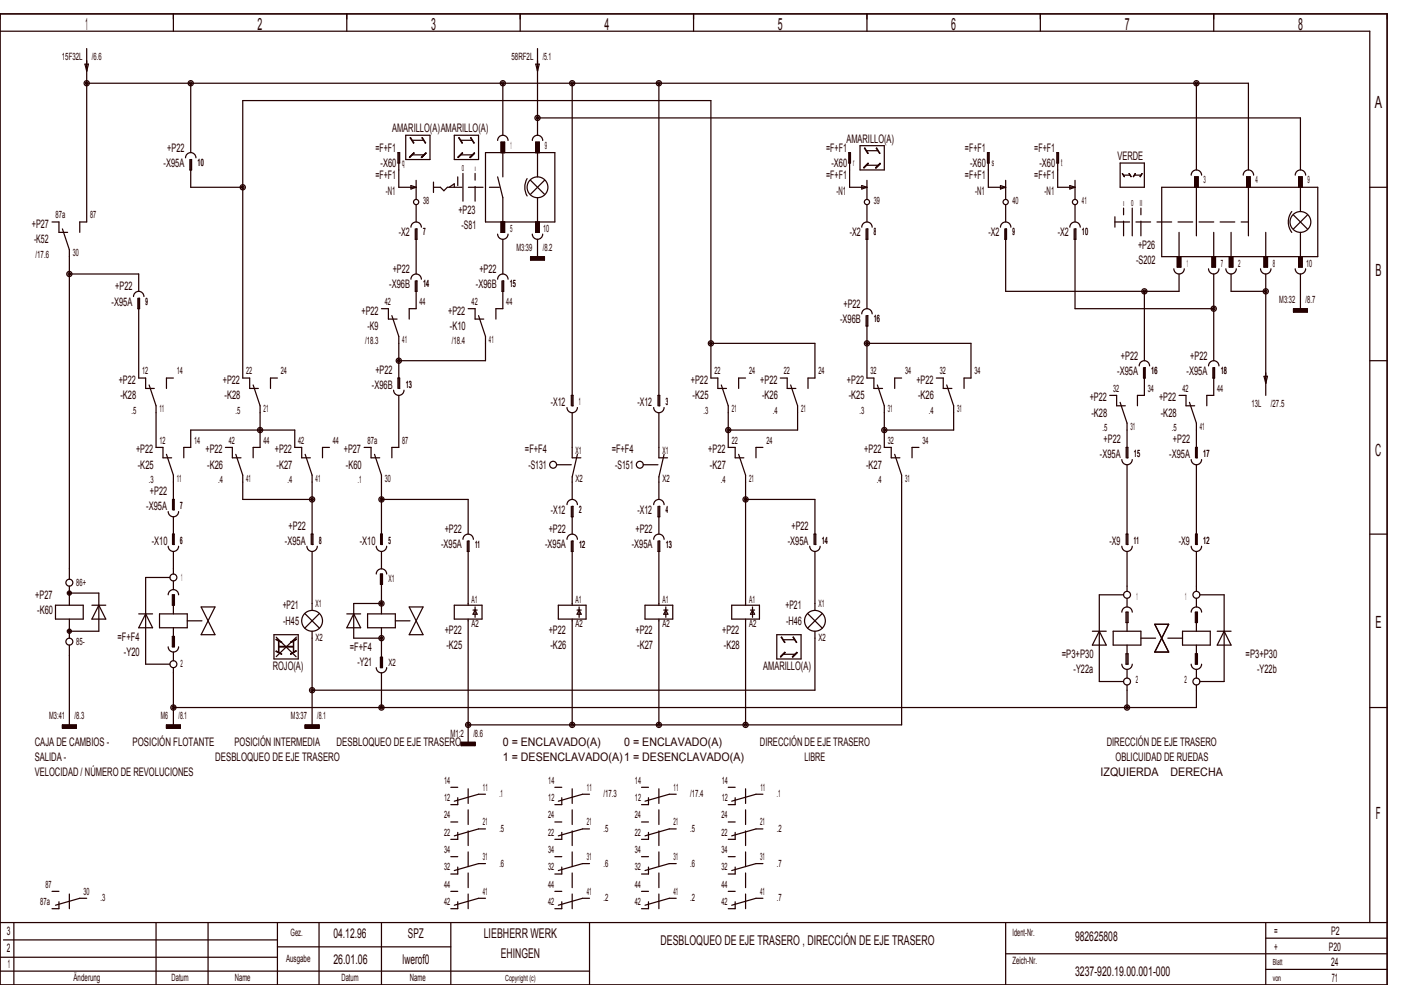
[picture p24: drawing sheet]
<svg xmlns="http://www.w3.org/2000/svg" width="404mm" height="284mm" viewBox="0 0 404 284" stroke-linecap="round" stroke-linejoin="round" font-family="sans-serif">
<defs><g id="words">
<g font-size="4.8" fill="#240000">
<text x="24.6" y="8.6">1</text>
<text x="74.3" y="8.6">2</text>
<text x="124.3" y="8.6">3</text>
<text x="174.3" y="8.6">4</text>
<text x="224.3" y="8.6">5</text>
<text x="274.3" y="8.6">6</text>
<text x="324.3" y="8.6">7</text>
<text x="374.3" y="8.6">8</text>
<text x="396.5" y="31.1">A</text>
<text x="396.7" y="79.6">B</text>
<text x="396.6" y="131.6">C</text>
<text x="396.7" y="181.1">E</text>
<text x="396.8" y="236.1">F</text>
</g>
<g font-size="3.9" fill="#240000">
<text x="96.2" y="270.3">04.12.96</text>
<text x="117.6" y="270.3">SPZ</text>
<text x="139.5" y="270.3">LIEBHERR WERK</text>
<text x="190.5" y="272.3">DESBLOQUEO DE EJE TRASERO , DIRECCIÓN DE EJE TRASERO</text>
<text x="310" y="271.3">982625808</text>
<text x="96.1" y="277.8">26.01.06</text>
<text x="116.1" y="277.8">lwerof0</text>
<text x="144.4" y="276.3">EHINGEN</text>
<text x="310" y="281.3">3237­920.19.00.001­000</text>
</g>
<g font-size="3.4" fill="#240000">
<text x="113.1" y="38.1">AMARILLO(A)AMARILLO(A)</text>
<text x="244.1" y="41.1">AMARILLO(A)</text>
<text x="48.2" y="43.7">+P22</text>
<text x="108.2" y="43.7">=F+F1</text>
<text x="238.2" y="43.7">=F+F1</text>
<text x="278.2" y="43.7">=F+F1</text>
<text x="298.2" y="43.7">=F+F1</text>
<text x="322.3" y="46.1">VERDE</text>
<text x="47.2" y="48.1">­X95A</text>
<text x="108.2" y="51.7">=F+F1</text>
<text x="109.7" y="48.1">­X60</text>
<text x="238.2" y="51.7">=F+F1</text>
<text x="239.7" y="48.1">­X60</text>
<text x="278.2" y="51.7">=F+F1</text>
<text x="279.7" y="48.1">­X60</text>
<text x="298.2" y="51.7">=F+F1</text>
<text x="299.7" y="48.1">­X60</text>
<text x="111.2" y="56.1">­N1</text>
<text x="241.2" y="56.1">­N1</text>
<text x="281.2" y="56.1">­N1</text>
<text x="301.2" y="56.1">­N1</text>
<text x="9.2" y="65.7">+P27</text>
<text x="132.2" y="61.7">+P23</text>
<text x="9.8" y="70.1">­K52</text>
<text x="115" y="68.1">­X2</text>
<text x="133.1" y="66.1">­S81</text>
<text x="245" y="68.1">­X2</text>
<text x="285" y="68.1">­X2</text>
<text x="305" y="68.1">­X2</text>
<text x="328.2" y="71.7">+P26</text>
<text x="327.6" y="76.1">­S202</text>
<text x="33.2" y="83.7">+P22</text>
<text x="112.2" y="83.1">­X96B</text>
<text x="113.2" y="78.7">+P22</text>
<text x="137.2" y="83.1">­X96B</text>
<text x="138.2" y="78.7">+P22</text>
<text x="32.2" y="88.1">­X95A</text>
<text x="243.2" y="88.7">+P22</text>
<text x="104.2" y="90.7">+P22</text>
<text x="105.9" y="95.1">­K9</text>
<text x="129.2" y="90.7">+P22</text>
<text x="129.7" y="95.1">­K10</text>
<text x="242.2" y="93.1">­X96B</text>
<text x="108.2" y="107.7">+P22</text>
<text x="323.2" y="103.7">+P22</text>
<text x="343.2" y="103.7">+P22</text>
<text x="34.2" y="110.7">+P22</text>
<text x="64.2" y="110.7">+P22</text>
<text x="107.2" y="112.1">­X96B</text>
<text x="199.2" y="110.7">+P22</text>
<text x="219.2" y="110.7">+P22</text>
<text x="244.2" y="110.7">+P22</text>
<text x="264.2" y="110.7">+P22</text>
<text x="322.2" y="108.1">­X95A</text>
<text x="342.2" y="108.1">­X95A</text>
<text x="34.7" y="115.1">­K28</text>
<text x="64.7" y="115.1">­K28</text>
<text x="158.8" y="117.1">­X12</text>
<text x="183.8" y="117.1">­X12</text>
<text x="199.7" y="115.1">­K25</text>
<text x="219.7" y="115.1">­K26</text>
<text x="244.7" y="115.1">­K25</text>
<text x="264.7" y="115.1">­K26</text>
<text x="314.2" y="115.7">+P22</text>
<text x="334.2" y="115.7">+P22</text>
<text x="314.7" y="120.1">­K28</text>
<text x="334.7" y="120.1">­K28</text>
<text x="39.2" y="130.7">+P22</text>
<text x="59.2" y="130.7">+P22</text>
<text x="79.2" y="130.7">+P22</text>
<text x="99.2" y="130.7">+P27</text>
<text x="151.4" y="130.7">=F+F4</text>
<text x="176.4" y="130.7">=F+F4</text>
<text x="204.2" y="130.7">+P22</text>
<text x="249.2" y="130.7">+P22</text>
<text x="318.2" y="127.7">+P22</text>
<text x="338.2" y="127.7">+P22</text>
<text x="39.7" y="135.1">­K25</text>
<text x="59.7" y="135.1">­K26</text>
<text x="79.7" y="135.1">­K27</text>
<text x="99.7" y="135.1">­K60</text>
<text x="152.4" y="135.1">­S131</text>
<text x="177.4" y="135.1">­S151</text>
<text x="204.7" y="135.1">­K27</text>
<text x="249.7" y="135.1">­K27</text>
<text x="317.2" y="132.1">­X95A</text>
<text x="337.2" y="132.1">­X95A</text>
<text x="43.2" y="142.7">+P22</text>
<text x="42.2" y="147.1">­X95A</text>
<text x="158.8" y="148.1">­X12</text>
<text x="183.8" y="148.1">­X12</text>
<text x="83.2" y="152.7">+P22</text>
<text x="128.2" y="153.7">+P22</text>
<text x="158.2" y="153.7">+P22</text>
<text x="183.2" y="153.7">+P22</text>
<text x="228.2" y="152.7">+P22</text>
<text x="43.7" y="157.1">­X10</text>
<text x="82.2" y="157.1">­X95A</text>
<text x="103.7" y="157.1">­X10</text>
<text x="127.2" y="158.1">­X95A</text>
<text x="157.2" y="158.1">­X95A</text>
<text x="182.2" y="158.1">­X95A</text>
<text x="227.2" y="157.1">­X95A</text>
<text x="319.9" y="157.1">­X9</text>
<text x="339.9" y="157.1">­X9</text>
<text x="10.2" y="172.7">+P27</text>
<text x="10.7" y="177.1">­K60</text>
<text x="81.5" y="175.7">+P21</text>
<text x="226.5" y="175.7">+P21</text>
<text x="33.9" y="184.7">=F+F4</text>
<text x="81.7" y="180.1">­H45</text>
<text x="128.2" y="182.7">+P22</text>
<text x="158.2" y="182.7">+P22</text>
<text x="183.2" y="182.7">+P22</text>
<text x="208.2" y="182.7">+P22</text>
<text x="226.7" y="180.1">­H46</text>
<text x="35.7" y="189.1">­Y20</text>
<text x="100.9" y="187.7">=F+F4</text>
<text x="128.7" y="187.1">­K25</text>
<text x="158.7" y="187.1">­K26</text>
<text x="183.7" y="187.1">­K27</text>
<text x="208.7" y="187.1">­K28</text>
<text x="306.2" y="189.7">=P3+P30</text>
<text x="359.2" y="189.7">=P3+P30</text>
<text x="78.7" y="193.1">ROJO(A)</text>
<text x="103.1" y="192.1">­Y21</text>
<text x="220.1" y="193.1">AMARILLO(A)</text>
<text x="309.6" y="194.1">­Y22a</text>
<text x="362.5" y="194.1">­Y22b</text>
<text x="10" y="215.1">CAJA DE CAMBIOS ­</text>
<text x="38.2" y="215.1">POSICIÓN FLOTANTE</text>
<text x="67.6" y="215.1">POSICIÓN INTERMEDIA</text>
<text x="97.1" y="215.1">DESBLOQUEO DE EJE TRASERO</text>
<text x="145" y="215.1">0 = ENCLAVADO(A)</text>
<text x="180" y="215.1">0 = ENCLAVADO(A)</text>
<text x="219.1" y="215.1">DIRECCIÓN DE EJE TRASERO</text>
<text x="319.1" y="215.1">DIRECCIÓN DE EJE TRASERO</text>
<text x="10" y="219.4">SALIDA ­</text>
<text x="62.1" y="219.4">DESBLOQUEO DE EJE TRASERO</text>
<text x="145" y="219.4">1 = DESENCLAVADO(A)1 = DESENCLAVADO(A)</text>
<text x="232" y="219.4">LIBRE</text>
<text x="321.7" y="219.4">OBLICUIDAD DE RUEDAS</text>
<text x="10" y="223.6">VELOCIDAD / NÚMERO DE REVOLUCIONES</text>
<text x="317.4" y="223.6">IZQUIERDA</text>
<text x="337.6" y="223.6">DERECHA</text>
<text x="2" y="269.6">3</text>
<text x="367.5" y="269.6">=</text>
<text x="383.8" y="269.6">P2</text>
<text x="2" y="274.6">2</text>
<text x="367.5" y="274.1">+</text>
<text x="383.2" y="274.1">P20</text>
<text x="2.2" y="279.1">1</text>
<text x="383.9" y="278.6">24</text>
<text x="384" y="283.1">71</text>
</g>
<g font-size="2.9" fill="#240000">
<text x="17.8" y="17.4">15F32L</text>
<text x="26.5" y="17.4">/6.6</text>
<text x="147.5" y="17.4">58RF2L</text>
<text x="156.5" y="17.4">/5.1</text>
<text x="57" y="47.9">10</text>
<text x="116" y="47.9">q</text>
<text x="147.3" y="42.9">1</text>
<text x="157.1" y="42.9">9</text>
<text x="246" y="47.9">r</text>
<text x="286" y="47.9">s</text>
<text x="306" y="47.9">t</text>
<text x="347.1" y="52.9">3</text>
<text x="362.1" y="52.9">4</text>
<text x="377.1" y="52.9">9</text>
<text x="122" y="58.9">38</text>
<text x="252" y="58.9">39</text>
<text x="292" y="58.9">40</text>
<text x="312" y="58.9">41</text>
<text x="16" y="63">87a</text>
<text x="26" y="63">87</text>
<text x="122" y="67.9">7</text>
<text x="147.1" y="66.9">5</text>
<text x="156.6" y="66.9">10</text>
<text x="252" y="67.9">8</text>
<text x="292" y="67.9">9</text>
<text x="312" y="67.9">10</text>
<text x="10.3" y="74.3">/17.6</text>
<text x="21" y="73.9">30</text>
<text x="148.9" y="72.4">M3:39</text>
<text x="156.5" y="72.4">/8.2</text>
<text x="342.3" y="76.9">1</text>
<text x="352.1" y="76.9">7</text>
<text x="357.1" y="76.9">2</text>
<text x="367.1" y="76.9">8</text>
<text x="376.6" y="76.9">10</text>
<text x="122" y="82.9">14</text>
<text x="147" y="82.9">15</text>
<text x="42" y="87.9">9</text>
<text x="111" y="88">42</text>
<text x="121" y="88">44</text>
<text x="136" y="88">42</text>
<text x="146" y="88">44</text>
<text x="368.9" y="87.4">M3:32</text>
<text x="376.5" y="87.4">/8.7</text>
<text x="252" y="92.9">16</text>
<text x="105.3" y="99.3">/18.3</text>
<text x="116" y="98.9">41</text>
<text x="130.3" y="99.3">/18.4</text>
<text x="141" y="98.9">41</text>
<text x="41" y="108">12</text>
<text x="51" y="108">14</text>
<text x="71" y="108">22</text>
<text x="81" y="108">24</text>
<text x="206" y="108">22</text>
<text x="216" y="108">24</text>
<text x="226" y="108">22</text>
<text x="236" y="108">24</text>
<text x="251" y="108">32</text>
<text x="261" y="108">34</text>
<text x="271" y="108">32</text>
<text x="281" y="108">34</text>
<text x="332" y="107.9">16</text>
<text x="352" y="107.9">18</text>
<text x="117" y="111.9">13</text>
<text x="321" y="113">32</text>
<text x="331" y="113">34</text>
<text x="341" y="113">42</text>
<text x="351" y="113">44</text>
<text x="37.9" y="119.3">.5</text>
<text x="46" y="118.9">11</text>
<text x="67.9" y="119.3">.5</text>
<text x="76" y="118.9">21</text>
<text x="167" y="116.9">1</text>
<text x="192" y="116.9">3</text>
<text x="202.9" y="119.3">.3</text>
<text x="211" y="118.9">21</text>
<text x="222.9" y="119.3">.4</text>
<text x="231" y="118.9">21</text>
<text x="247.9" y="119.3">.3</text>
<text x="256" y="118.9">31</text>
<text x="267.9" y="119.3">.4</text>
<text x="276" y="118.9">31</text>
<text x="360.9" y="117.4">13L</text>
<text x="366.5" y="117.4">/27.5</text>
<text x="317.9" y="124.3">.5</text>
<text x="326" y="123.9">31</text>
<text x="337.9" y="124.3">.5</text>
<text x="346" y="123.9">41</text>
<text x="46" y="128">12</text>
<text x="56" y="128">14</text>
<text x="66" y="128">42</text>
<text x="76" y="128">44</text>
<text x="86" y="128">42</text>
<text x="96" y="128">44</text>
<text x="106" y="128">87a</text>
<text x="116" y="128">87</text>
<text x="166" y="130.8">X1</text>
<text x="191" y="130.8">X1</text>
<text x="211" y="128">22</text>
<text x="221" y="128">24</text>
<text x="256" y="128">32</text>
<text x="266" y="128">34</text>
<text x="327" y="131.9">15</text>
<text x="347" y="131.9">17</text>
<text x="42.9" y="139.3">.3</text>
<text x="51" y="138.9">11</text>
<text x="62.9" y="139.3">.4</text>
<text x="71" y="138.9">41</text>
<text x="82.9" y="139.3">.4</text>
<text x="91" y="138.9">41</text>
<text x="103.2" y="139.3">.1</text>
<text x="111" y="138.9">30</text>
<text x="166" y="138.9">X2</text>
<text x="191" y="138.9">X2</text>
<text x="207.9" y="139.3">.4</text>
<text x="216" y="138.9">21</text>
<text x="252.9" y="139.3">.4</text>
<text x="261" y="138.9">31</text>
<text x="52" y="146.9">7</text>
<text x="167" y="147.9">2</text>
<text x="192" y="147.9">4</text>
<text x="52" y="156.9">6</text>
<text x="92" y="156.9">8</text>
<text x="112" y="156.9">5</text>
<text x="137" y="157.9">11</text>
<text x="167" y="157.9">12</text>
<text x="192" y="157.9">13</text>
<text x="237" y="156.9">14</text>
<text x="327" y="156.9">11</text>
<text x="347" y="156.9">12</text>
<text x="52.3" y="167.4">1</text>
<text x="112" y="167.9">X1</text>
<text x="22" y="168.9">86+</text>
<text x="136" y="174">A1</text>
<text x="166" y="174">A1</text>
<text x="191" y="174">A1</text>
<text x="216" y="174">A1</text>
<text x="327.8" y="172.9">1</text>
<text x="341.8" y="172.9">1</text>
<text x="91" y="174.9">X1</text>
<text x="236" y="174.9">X1</text>
<text x="22" y="185.9">85­</text>
<text x="91" y="184.9">X2</text>
<text x="136" y="180.8">A2</text>
<text x="166" y="180.8">A2</text>
<text x="191" y="180.8">A2</text>
<text x="216" y="180.8">A2</text>
<text x="236" y="184.9">X2</text>
<text x="112" y="191.9">X2</text>
<text x="52.1" y="192.4">2</text>
<text x="327.6" y="196.9">2</text>
<text x="341.6" y="196.9">2</text>
<text x="14.2" y="207.4">M3:41</text>
<text x="21.5" y="207.4">/8.3</text>
<text x="46.4" y="207.4">M6</text>
<text x="51.5" y="207.4">/8.1</text>
<text x="83.9" y="207.4">M3:37</text>
<text x="91.5" y="207.4">/8.1</text>
<text x="129.9" y="212.4">M1:2</text>
<text x="136.5" y="212.4">/8.6</text>
<text x="128.1" y="226">14</text>
<text x="139.3" y="228">11</text>
<text x="158.1" y="226">14</text>
<text x="169.3" y="228">11</text>
<text x="183.1" y="226">14</text>
<text x="194.3" y="228">11</text>
<text x="208.1" y="226">14</text>
<text x="219.3" y="228">11</text>
<text x="128.1" y="231">12</text>
<text x="144" y="229.9">.1</text>
<text x="158.1" y="231">12</text>
<text x="174" y="229.9">/17.3</text>
<text x="183.1" y="231">12</text>
<text x="199" y="229.9">/17.4</text>
<text x="208.1" y="231">12</text>
<text x="224" y="229.9">.1</text>
<text x="128.1" y="236">24</text>
<text x="139.2" y="238">21</text>
<text x="144" y="239.9">.5</text>
<text x="158.1" y="236">24</text>
<text x="169.2" y="238">21</text>
<text x="174" y="239.9">.5</text>
<text x="183.1" y="236">24</text>
<text x="194.2" y="238">21</text>
<text x="199" y="239.9">.5</text>
<text x="208.1" y="236">24</text>
<text x="219.2" y="238">21</text>
<text x="224" y="239.9">.2</text>
<text x="128.1" y="241">22</text>
<text x="128.1" y="246">34</text>
<text x="158.1" y="241">22</text>
<text x="158.1" y="246">34</text>
<text x="183.1" y="241">22</text>
<text x="183.1" y="246">34</text>
<text x="208.1" y="241">22</text>
<text x="208.1" y="246">34</text>
<text x="128.1" y="251">32</text>
<text x="139.2" y="248">31</text>
<text x="144" y="249.9">.6</text>
<text x="158.1" y="251">32</text>
<text x="169.2" y="248">31</text>
<text x="174" y="249.9">.6</text>
<text x="183.1" y="251">32</text>
<text x="194.2" y="248">31</text>
<text x="199" y="249.9">.6</text>
<text x="208.1" y="251">32</text>
<text x="219.2" y="248">31</text>
<text x="224" y="249.9">.7</text>
<text x="13.1" y="256">87</text>
<text x="24.1" y="258">30</text>
<text x="128.1" y="256">44</text>
<text x="139.2" y="258">41</text>
<text x="158.1" y="256">44</text>
<text x="169.2" y="258">41</text>
<text x="183.1" y="256">44</text>
<text x="194.2" y="258">41</text>
<text x="208.1" y="256">44</text>
<text x="219.2" y="258">41</text>
<text x="11.6" y="261">87a</text>
<text x="29" y="259.9">.3</text>
<text x="128.1" y="261">42</text>
<text x="158.1" y="261">42</text>
<text x="174" y="259.9">.2</text>
<text x="183.1" y="261">42</text>
<text x="199" y="259.9">.2</text>
<text x="208.1" y="261">42</text>
<text x="224" y="259.9">.7</text>
<text x="83.8" y="269.9">Gez.</text>
<text x="292" y="269.9">Ident­Nr.</text>
<text x="82.5" y="277.4">Ausgabe</text>
<text x="292" y="277.9">Zeich­Nr.</text>
<text x="21.2" y="282.9">Änderung</text>
<text x="49.5" y="282.9">Datum</text>
<text x="67.7" y="282.9">Name</text>
<text x="98.5" y="282.9">Datum</text>
<text x="118.2" y="282.9">Name</text>
</g>
<g font-size="2.4" fill="#240000">
<text x="133.1" y="49.3">0</text>
<text x="326.1" y="59.3">0</text>
<text x="328.7" y="59.3">II</text>
<text x="367" y="278.3">Blatt</text>
<text x="145.7" y="282.8">Copyright (c)</text>
<text x="367" y="282.8">von</text>
</g>
<text font-size="2" fill="#240000" x="323.9" y="59.4">I</text>
<text font-size="1.8" fill="#240000" x="136.9" y="49.3">I</text>
</g></defs>
<g fill="none" stroke="#240000" stroke-width=".35">
<path d="M0 4h400v280h-400zM0 9h395v257M24.5 18.5h1l-.5 2zM25 14v50h-2v3M50 4v5M100 4v5M150 4v5M154.5 18.5h1l-.5 2zM155 14v25M200 4v5M250 4v5M300 4v5"/>
<path d="M350 4v5M25 24h335v25M55 24v20M117 39h7v7h-7zM118.3 39.7l.9 1.5zM121.7 39.7l.9 1.5zM131 39h7v7h-7zM132.3 39.7l.9 1.5zM135.7 39.7l.9 1.5zM145 24v15M155 34h220v15M165 24v93h.3v-3h-.5v3"/>
<path d="M190 24v93h.2v-3h-.4v3M345 24v25M53.5 45.5a1.5 1.5 0 0 1 1.5-1.5 1.5 1.5 0 0 1 1.5 1.5M54.8 46v3h.5v-3h-.3v8h15M114.8 44h.4v3h-.4zM115 44v10h5M118.1 45.3l1.2-1.2zM118.5 53.5l1.5 .5-1.5 .5zM118.9 40.4h3.2M118.9 44.6h3.3M120 52v5.5M120 59v5"/>
<path d="M121.5 45.3l1.3-1.2zM125 52.5v3M129.5 54l1.5-1v1M132 51v2.5M132.1 45.3l1.2-1.2zM132.9 40.4h3.2M132.9 44.6h3.3M133.5 50v8M135.5 45.3l1.3-1.2zM140 44h20v20h-20zM143.5 40.5a1.5 1.5 0 0 1 1.5-1.5 1.5 1.5 0 0 1 1.5 1.5M143.5 51l1.5 6v7"/>
<path d="M144.5 44v-3h1v3M145 44v7M152 51.5a5 5 0 0 0 0 5M153 52l4 4M153.5 40.5a1.5 1.5 0 0 1 1.5-1.5 1.5 1.5 0 0 1 1.5 1.5M154.5 44v-3h1v3M155 44v7M155 57v7M157 52l-4 4M244.7 44h.6v3h-.6zM245 44v10h5M248 42h7v7h-7z"/>
<path d="M248.5 53.5l1.5 .5-1.5 .5zM249.1 48.3l1.2-1.2zM249.3 42.7l.9 1.5zM249.9 43.4h3.2M249.9 47.6h3.3M250 52v5.5M250 59v5M252.5 48.3l1.3-1.2zM252.7 42.7l.9 1.5zM284.8 44h.5v3h-.5zM285 44v10h5M288.5 53.5l1.5 .5-1.5 .5z"/>
<path d="M290 52v5.5M290 59v5M304.8 44h.4v3h-.4zM305 44v10h5M308.5 53.5l1.5 .5-1.5 .5zM310 52v5.5M310 59v5M323 47h7v7h-7zM323.7 50.1l.5 .8zM324 50.5h1.9M325.6 50.1l.6 .8zM326.5 60v8"/>
<path d="M327.1 50.5h1.9M327.4 50l-.6 .9zM329.3 50l-.5 .9zM335 54h45v20h-45zM343.5 50.5a1.5 1.5 0 0 1 1.5-1.5 1.5 1.5 0 0 1 1.5 1.5M344.5 54v-3h1v3M345 54v14M358.5 50.5a1.5 1.5 0 0 1 1.5-1.5 1.5 1.5 0 0 1 1.5 1.5M359.5 54v-3h1v3M360 54v14M373.5 50.5a1.5 1.5 0 0 1 1.5-1.5 1.5 1.5 0 0 1 1.5 1.5M374.5 54v-3h1v3"/>
<path d="M375 54v7M395 54h5M15 64h2v3h2.5M18 66l2 6v95M20 79h20v5M118.5 65.5a1.5 1.5 0 0 1 1.5-1.5 1.5 1.5 0 0 1 1.5 1.5M119.7 66v3h.5v-3h-.2v13M143.5 67.5a1.5 1.5 0 0 0 1.5 1.5 1.5 1.5 0 0 0 1.5-1.5M144.5 64v3h1v-3M145 69v10M153 74h4v1h-4zM153 74.9h4"/>
<path d="M153 74.8h4M153 74.7h4M153 74.6h4M153 74.5h4M153 74.4h4M153 74.3h4M153 74.2h4M153 74.1h4M153.5 67.5a1.5 1.5 0 0 0 1.5 1.5 1.5 1.5 0 0 0 1.5-1.5M154.5 64v3h1v-3M155 69v5M248.5 65.5a1.5 1.5 0 0 1 1.5-1.5 1.5 1.5 0 0 1 1.5 1.5"/>
<path d="M249.8 66v3h.5v-3h-.3v23M288.5 65.5a1.5 1.5 0 0 1 1.5-1.5 1.5 1.5 0 0 1 1.5 1.5M289.8 66v3h.5v-3h-.3v18h50v-5M308.5 65.5a1.5 1.5 0 0 1 1.5-1.5 1.5 1.5 0 0 1 1.5 1.5M309.7 66v3h.5v-3h-.2v23h40M321.5 62.5v3M338.5 77.5a1.5 1.5 0 0 0 1.5 1.5 1.5 1.5 0 0 0 1.5-1.5M339.5 74v3h1v-3M340 67v7M348.5 77.5a1.5 1.5 0 0 0 1.5 1.5 1.5 1.5 0 0 0 1.5-1.5M349.5 74v3h1v-3M350 67v7"/>
<path d="M350 79v25M353.5 77.5a1.5 1.5 0 0 0 1.5 1.5 1.5 1.5 0 0 0 1.5-1.5M354.5 74v3h1v-3M355 67v7M355 79v5h10M363.5 77.5a1.5 1.5 0 0 0 1.5 1.5 1.5 1.5 0 0 0 1.5-1.5M364.5 74v3h1v-3M365 67v7M365 79v35M372.5 61a5 5 0 0 0 0 6M373 62l4 4M373.5 77.5a1.5 1.5 0 0 0 1.5 1.5 1.5 1.5 0 0 0 1.5-1.5"/>
<path d="M374.5 74v3h1v-3M375 67v7M375 79v10M377 62l-4 4M38.5 85.5a1.5 1.5 0 0 1 1.5-1.5 1.5 1.5 0 0 1 1.5 1.5M39.8 86v3h.5v-3h-.3v23h2v3h2.5M110 89h2v3h2.5M113 91l2 6v15h.2v-3h-.4v3M118.5 80.5a1.5 1.5 0 0 1 1.5-1.5 1.5 1.5 0 0 1 1.5 1.5M119.7 81v3h.5v-3h-.2v8h-2v3M135 89h2v3h2.5M138 91l2 6v7h-25"/>
<path d="M143.5 80.5a1.5 1.5 0 0 1 1.5-1.5 1.5 1.5 0 0 1 1.5 1.5M144.8 81v3h.5v-3h-.3v8h-2v3M205 99h30v10h-2v3M248.5 90.5a1.5 1.5 0 0 1 1.5-1.5 1.5 1.5 0 0 1 1.5 1.5M249.8 91v3h.5v-3h-.3v18h2v3h2.5M250 99h30v10h-2v3M330 84v20M373 89h4v1h-4zM373 89.9h4M373 89.8h4M373 89.7h4M373 89.6h4"/>
<path d="M373 89.5h4M373 89.4h4M373 89.3h4M373 89.2h4M373 89.1h4M43 111l2 6v12h2v3h2.5M50 109h-2v3M73 111l2 6v12h-2v3M74.5 112h-2.5v-3h-2v-80h135v80h2v3h2.5M80 109h-2v3M113.5 112.5a1.5 1.5 0 0 0 1.5 1.5 1.5 1.5 0 0 0 1.5-1.5M115 114v15h-2v3"/>
<path d="M163.5 117.5a1.5 1.5 0 0 0 1.5 1.5 1.5 1.5 0 0 0 1.5-1.5M165 119v13h2.5M188.5 117.5a1.5 1.5 0 0 0 1.5 1.5 1.5 1.5 0 0 0 1.5-1.5M190 119v13h2.5M208 111l2 6v12h2v3h2.5M215 109h-2v3M225 109h2v3h2.5M228 111l2 6v7h-20M253 111l2 6v12h2v3h2.5M260 109h-2v3M270 109h2v3h2.5M273 111l2 6v7h-20"/>
<path d="M320 114h2v3h2.5M323 116l2 6v10h.3v-3h-.5v3M328.5 105.5a1.5 1.5 0 0 1 1.5-1.5 1.5 1.5 0 0 1 1.5 1.5M329.8 106v3h.4v-3h-.2v8h-2v3M340 114h2v3h2.5M343 116l2 6v10h.2v-3h-.5v3M348.5 105.5a1.5 1.5 0 0 1 1.5-1.5 1.5 1.5 0 0 1 1.5 1.5M349.7 106v3h.5v-3h-.2v8h-2v3M364.5 108.5h1l-.5 2zM395 104h5M48 131l2 6v10h.2v-3h-.5v3M53 132v-3h2v-5h30v5h2v3h2.5"/>
<path d="M65 129h2v3h2.5M68 131l2 6v7h20M88 131l2 6v20h.3v-3h-.6v3M95 129h-2v3M105 129h2v3h2.5M108 131l2 6v20h.3v-3h-.5v3M166.5 131l-1.5 6.5v6.5M191.5 131l-1.5 6.5v6.5M213 131l2 6v37.5M220 129h-2v3M258 131l2 6v72h-125M265 129h-2v3"/>
<path d="M323.5 132.5a1.5 1.5 0 0 0 1.5 1.5 1.5 1.5 0 0 0 1.5-1.5M325 134v23h.3v-3h-.5v3M343.5 132.5a1.5 1.5 0 0 0 1.5 1.5 1.5 1.5 0 0 0 1.5-1.5M345 134v23h.2v-3h-.5v3M48.5 157.5a1.5 1.5 0 0 0 1.5 1.5 1.5 1.5 0 0 0 1.5-1.5M48.5 147.5a1.5 1.5 0 0 0 1.5 1.5 1.5 1.5 0 0 0 1.5-1.5M50 149v8h.2v-3h-.5v3M50 159v6.5M88.5 157.5a1.5 1.5 0 0 0 1.5 1.5 1.5 1.5 0 0 0 1.5-1.5M90 159v17M108.5 157.5a1.5 1.5 0 0 0 1.5 1.5 1.5 1.5 0 0 0 1.5-1.5M110 144h25v10"/>
<path d="M110 159v5M133.5 155.5a1.5 1.5 0 0 1 1.5-1.5 1.5 1.5 0 0 1 1.5 1.5M134.8 156v3h.4v-3h-.2v18.5M163.5 145.5a1.5 1.5 0 0 1 1.5-1.5 1.5 1.5 0 0 1 1.5 1.5M163.5 155.5a1.5 1.5 0 0 1 1.5-1.5 1.5 1.5 0 0 1 1.5 1.5M164.8 146v3h.5v-3h-.3v8M164.8 156v3h.5v-3h-.3v18.5M188.5 145.5a1.5 1.5 0 0 1 1.5-1.5 1.5 1.5 0 0 1 1.5 1.5M188.5 155.5a1.5 1.5 0 0 1 1.5-1.5 1.5 1.5 0 0 1 1.5 1.5M189.8 146v3h.4v-3h-.2v8M189.8 156v3h.4v-3h-.2v18.5M215 144h20v13h.3v-3h-.5v3"/>
<path d="M233.5 157.5a1.5 1.5 0 0 0 1.5 1.5 1.5 1.5 0 0 0 1.5-1.5M235 159v17M323.5 157.5a1.5 1.5 0 0 0 1.5 1.5 1.5 1.5 0 0 0 1.5-1.5M325 159v11.5M343.5 157.5a1.5 1.5 0 0 0 1.5 1.5 1.5 1.5 0 0 0 1.5-1.5M345 159v11.5M395 154h5M16 174.5h8v4h-8zM20 169v5.5M20 178.5v5.5M20 171h8.5v11h-8.5M26.5 174.5h4"/>
<path d="M28.5 174.5l2 4h-4zM40 177h4M42 177l2 4h-4zM46 177h8v4h-8zM48.5 171.5a1.5 1.5 0 0 1 1.5-1.5 1.5 1.5 0 0 1 1.5 1.5M49 166.5h-7v25h7M49.7 171.5h.6v3h-.6zM50 167.5v2.5M50 171.5v5.5M58 175h4l-4 8h4zM87.9 176.9l4.2 4.2M92.1 176.9l-4.2 4.2"/>
<path d="M100 177h4M102 177l2 4h-4zM106 177h8v4h-8zM108.5 165.5a1.5 1.5 0 0 1 1.5-1.5 1.5 1.5 0 0 1 1.5 1.5M109.7 165.5h.6v3h-.6zM110 165.5v11.5M110 174h-8v10h8M118 175h4l-4 8h4zM131 174.5h8v4h-8zM135 178.5v35.5M136.4 175.9h1.2M137 175.9l.6 1.2h-1.2z"/>
<path d="M137 175v3M161 174.5h8v4h-8zM165 178.5v30.5M166.4 175.9h1.2M167 175v3M167 175.9l.6 1.2h-1.2zM186 174.5h8v4h-8zM190 178.5v30.5M191.4 175.9h1.2M192 175.9l.6 1.2h-1.2zM192 175v3M211 174.5h8v4h-8z"/>
<path d="M215 178.5v30.5M216.4 175.9h1.2M217 175.9l.6 1.2h-1.2zM217 175v3M232.9 176.9l4.2 4.2M237.1 176.9l-4.2 4.2M323.5 176.5a1.5 1.5 0 0 1 1.5-1.5 1.5 1.5 0 0 1 1.5 1.5M324 171.5h-7v25h7M324.7 176.5h.6v3h-.6zM325 172.5v2.5M325 176.5v5.5M333 180h4l-4 8h4z"/>
<path d="M343.5 176.5a1.5 1.5 0 0 1 1.5-1.5 1.5 1.5 0 0 1 1.5 1.5M344.7 176.5h.6v3h-.6zM345 172.5v2.5M345 176.5v5.5M346 171.5h7v25h-7M20 186v23M48.5 186.5a1.5 1.5 0 0 0 1.5 1.5 1.5 1.5 0 0 0 1.5-1.5M49.7 183.5h.6v3h-.6zM50 181v5.5M50 188v2.5M50 192.5v16.5M79 183h7v7h-7z"/>
<path d="M79.6 183.7l5.8 5.7M79.7 187.7l1.5 1zM79.7 184.3l1.5 .9zM80.3 184.8v3.2M80.4 186.5h4.2M80.4 184.9v3.2M80.4 186.4h4.2M80.4 184.8v.1M83.8 188.5l1.5-.9zM83.8 185.1l1.6-.8zM84.6 184.8v3.3M84.7 184.7v3.3"/>
<path d="M85.5 183.7l-5.8 5.6M90 182v27M108.5 192.5a1.5 1.5 0 0 0 1.5 1.5 1.5 1.5 0 0 0 1.5-1.5M109.7 189.5h.6v3h-.6zM110 181v11.5M110 194v10M224 183h7v7h-7zM225.1 189.3l1.2-1.2zM225.3 183.7l.9 1.5zM225.9 184.4h3.2M225.9 188.6h3.3M228.5 189.3l1.3-1.2z"/>
<path d="M228.7 183.7l.9 1.5zM235 182v17h-145M315 182h4M317 182l2 4h-4zM321 182h8v4h-8zM323.5 191.5a1.5 1.5 0 0 0 1.5 1.5 1.5 1.5 0 0 0 1.5-1.5M324.7 188.5h.6v3h-.6zM325 186v5.5M325 193v2.5M325 197.5v6.5M341 182h8v4h-8zM343.5 191.5a1.5 1.5 0 0 0 1.5 1.5 1.5 1.5 0 0 0 1.5-1.5"/>
<path d="M344.7 188.5h.6v3h-.6zM345 186v5.5M345 193v2.5M345 197.5v6.5h-295M351 182h4M353 182l2 4h-4zM18 209h4v1h-4zM18 209.9h4M18 209.8h4M18 209.7h4M18 209.6h4M18 209.5h4"/>
<path d="M18 209.4h4M18 209.3h4M18 209.2h4M18 209.1h4M48 209h4v1h-4zM48 209.9h4M48 209.8h4M48 209.7h4M48 209.6h4M48 209.5h4M48 209.4h4M48 209.3h4"/>
<path d="M48 209.2h4M48 209.1h4M88 209h4v1h-4zM88 209.9h4M88 209.8h4M88 209.7h4M88 209.6h4M88 209.5h4M88 209.4h4M88 209.3h4M88 209.2h4M88 209.1h4"/>
<path d="M133 214h4v1h-4zM133 214.9h4M133 214.8h4M133 214.7h4M133 214.6h4M133 214.5h4M133 214.4h4M133 214.3h4M133 214.2h4M133 214.1h4M395 204h5M130 237h2"/>
<path d="M130 227h2M132 230v2h-2M132 240v2h-2M140 239h-2l-7 2M140 229h-2l-7 2M160 237h2M160 227h2M162 240v2h-2M162 230v2h-2M170 239h-2l-7 2M170 229h-2l-7 2M185 237h2"/>
<path d="M185 227h2M187 240v2h-2M187 230v2h-2M195 239h-2l-7 2M195 229h-2l-7 2M210 237h2M210 227h2M212 230v2h-2M212 240v2h-2M220 239h-2l-7 2M220 229h-2l-7 2M15 257h2"/>
<path d="M17 260v2h-2M25 259h-2l-7 2M130 257h2M130 247h2M132 250v2h-2M132 260v2h-2M140 259h-2l-7 2M140 249h-2l-7 2M160 257h2M160 247h2M162 260v2h-2M162 250v2h-2"/>
<path d="M170 259h-2l-7 2M170 249h-2l-7 2M185 257h2M185 247h2M187 260v2h-2M187 250v2h-2M195 259h-2l-7 2M195 249h-2l-7 2M210 257h2M210 247h2M212 250v2h-2M212 260v2h-2"/>
<path d="M220 259h-2l-7 2M220 249h-2l-7 2M0 280h170M0 276h80M0 266h400M1 271h79M4 266v18M45 266v18M60 266v18M80 266v18M80 273h50M92 266v18"/>
<path d="M110 266v18M130 266v18M170 266v18M290 266v18M290 275h110M365 266v18M365 279.5h35M365 270.5h35"/>
<circle cx="25" cy="24" r=".75"/>
<circle cx="25" cy="24" r=".38"/>
<circle cx="55" cy="24" r=".75"/>
<circle cx="55" cy="24" r=".38"/>
<circle cx="145" cy="24" r=".75"/>
<circle cx="145" cy="24" r=".38"/>
<circle cx="155" cy="34" r=".75"/>
<circle cx="155" cy="34" r=".38"/>
<circle cx="165" cy="24" r=".75"/>
<circle cx="165" cy="24" r=".38"/>
<circle cx="190" cy="24" r=".75"/>
<circle cx="190" cy="24" r=".38"/>
<circle cx="345" cy="24" r=".75"/>
<circle cx="345" cy="24" r=".38"/>
<circle cx="70" cy="54" r=".75"/>
<circle cx="70" cy="54" r=".38"/>
<circle cx="120" cy="58.2" r=".75"/>
<circle cx="155" cy="54" r="3"/>
<circle cx="250" cy="58.2" r=".75"/>
<circle cx="290" cy="58.2" r=".75"/>
<circle cx="310" cy="58.2" r=".75"/>
<circle cx="20" cy="79" r=".75"/>
<circle cx="20" cy="79" r=".38"/>
<circle cx="375" cy="64" r="3"/>
<circle cx="205" cy="99" r=".75"/>
<circle cx="205" cy="99" r=".38"/>
<circle cx="250" cy="99" r=".75"/>
<circle cx="250" cy="99" r=".38"/>
<circle cx="330" cy="84" r=".75"/>
<circle cx="330" cy="84" r=".38"/>
<circle cx="350" cy="89" r=".75"/>
<circle cx="350" cy="89" r=".38"/>
<circle cx="365" cy="84" r=".75"/>
<circle cx="365" cy="84" r=".38"/>
<circle cx="115" cy="104" r=".75"/>
<circle cx="115" cy="104" r=".38"/>
<circle cx="75" cy="124" r=".75"/>
<circle cx="75" cy="124" r=".38"/>
<circle cx="159.5" cy="134" r="1"/>
<circle cx="184.5" cy="134" r="1"/>
<circle cx="210" cy="124" r=".75"/>
<circle cx="210" cy="124" r=".38"/>
<circle cx="255" cy="124" r=".75"/>
<circle cx="255" cy="124" r=".38"/>
<circle cx="90" cy="144" r=".75"/>
<circle cx="90" cy="144" r=".38"/>
<circle cx="110" cy="144" r=".75"/>
<circle cx="110" cy="144" r=".38"/>
<circle cx="215" cy="144" r=".38"/>
<circle cx="215" cy="144" r=".75"/>
<circle cx="20" cy="168" r="1"/>
<circle cx="20" cy="171" r=".6"/>
<circle cx="20" cy="171" r=".3"/>
<circle cx="50" cy="166.5" r="1"/>
<circle cx="90" cy="179" r="3"/>
<circle cx="110" cy="174" r=".75"/>
<circle cx="110" cy="174" r=".38"/>
<circle cx="235" cy="179" r="3"/>
<circle cx="325" cy="171.5" r="1"/>
<circle cx="345" cy="171.5" r="1"/>
<circle cx="20" cy="185" r="1"/>
<circle cx="20" cy="182" r=".6"/>
<circle cx="20" cy="182" r=".3"/>
<circle cx="50" cy="191.5" r="1"/>
<circle cx="90" cy="199" r=".75"/>
<circle cx="90" cy="199" r=".38"/>
<circle cx="110" cy="184" r=".75"/>
<circle cx="110" cy="184" r=".38"/>
<circle cx="325" cy="196.5" r="1"/>
<circle cx="345" cy="196.5" r="1"/>
<circle cx="50" cy="204" r=".75"/>
<circle cx="50" cy="204" r=".38"/>
<circle cx="110" cy="204" r=".75"/>
<circle cx="110" cy="204" r=".38"/>
<circle cx="135" cy="209" r=".75"/>
<circle cx="135" cy="209" r=".38"/>
<circle cx="165" cy="209" r=".75"/>
<circle cx="165" cy="209" r=".38"/>
<circle cx="190" cy="209" r=".75"/>
<circle cx="190" cy="209" r=".38"/>
<circle cx="215" cy="209" r=".38"/>
<circle cx="215" cy="209" r=".75"/>
<circle cx="325" cy="204" r=".75"/>
<circle cx="325" cy="204" r=".38"/>
</g>
<g fill="none" stroke="#240000" stroke-width=".35" stroke-dasharray="4.2 1.8">
<path d="M125 54h2M127 54l1 1M128 55l1-1M129 54h15M137 58v-8M321.5 64h38.5M324 68v-8M329 68v-8M160.5 134h5M185.5 134h5M54 179h6M114 179h6"/>
<path d="M329 184h6M341 184h-6M20 262v-6M135 262v-36M165 262v-36M190 262v-36M215 262v-36"/>
</g>
<g fill="#240000" stroke="#240000" stroke-width=".35">
<path d="M144.5 41h1v3h-1z"/>
<path d="M154.5 41h1v3h-1z"/>
<path d="M154.5 64h1v3h-1z"/>
<path d="M144.5 64h1v3h-1z"/>
<path d="M344.5 51h1v3h-1z"/>
<path d="M354.5 74h1v3h-1z"/>
<path d="M339.5 74h1v3h-1z"/>
<path d="M364.5 74h1v3h-1z"/>
<path d="M359.5 51h1v3h-1z"/>
<path d="M374.5 51h1v3h-1z"/>
<path d="M374.5 74h1v3h-1z"/>
<path d="M349.5 74h1v3h-1z"/>
</g>
<use href="#words"/>
</svg>
